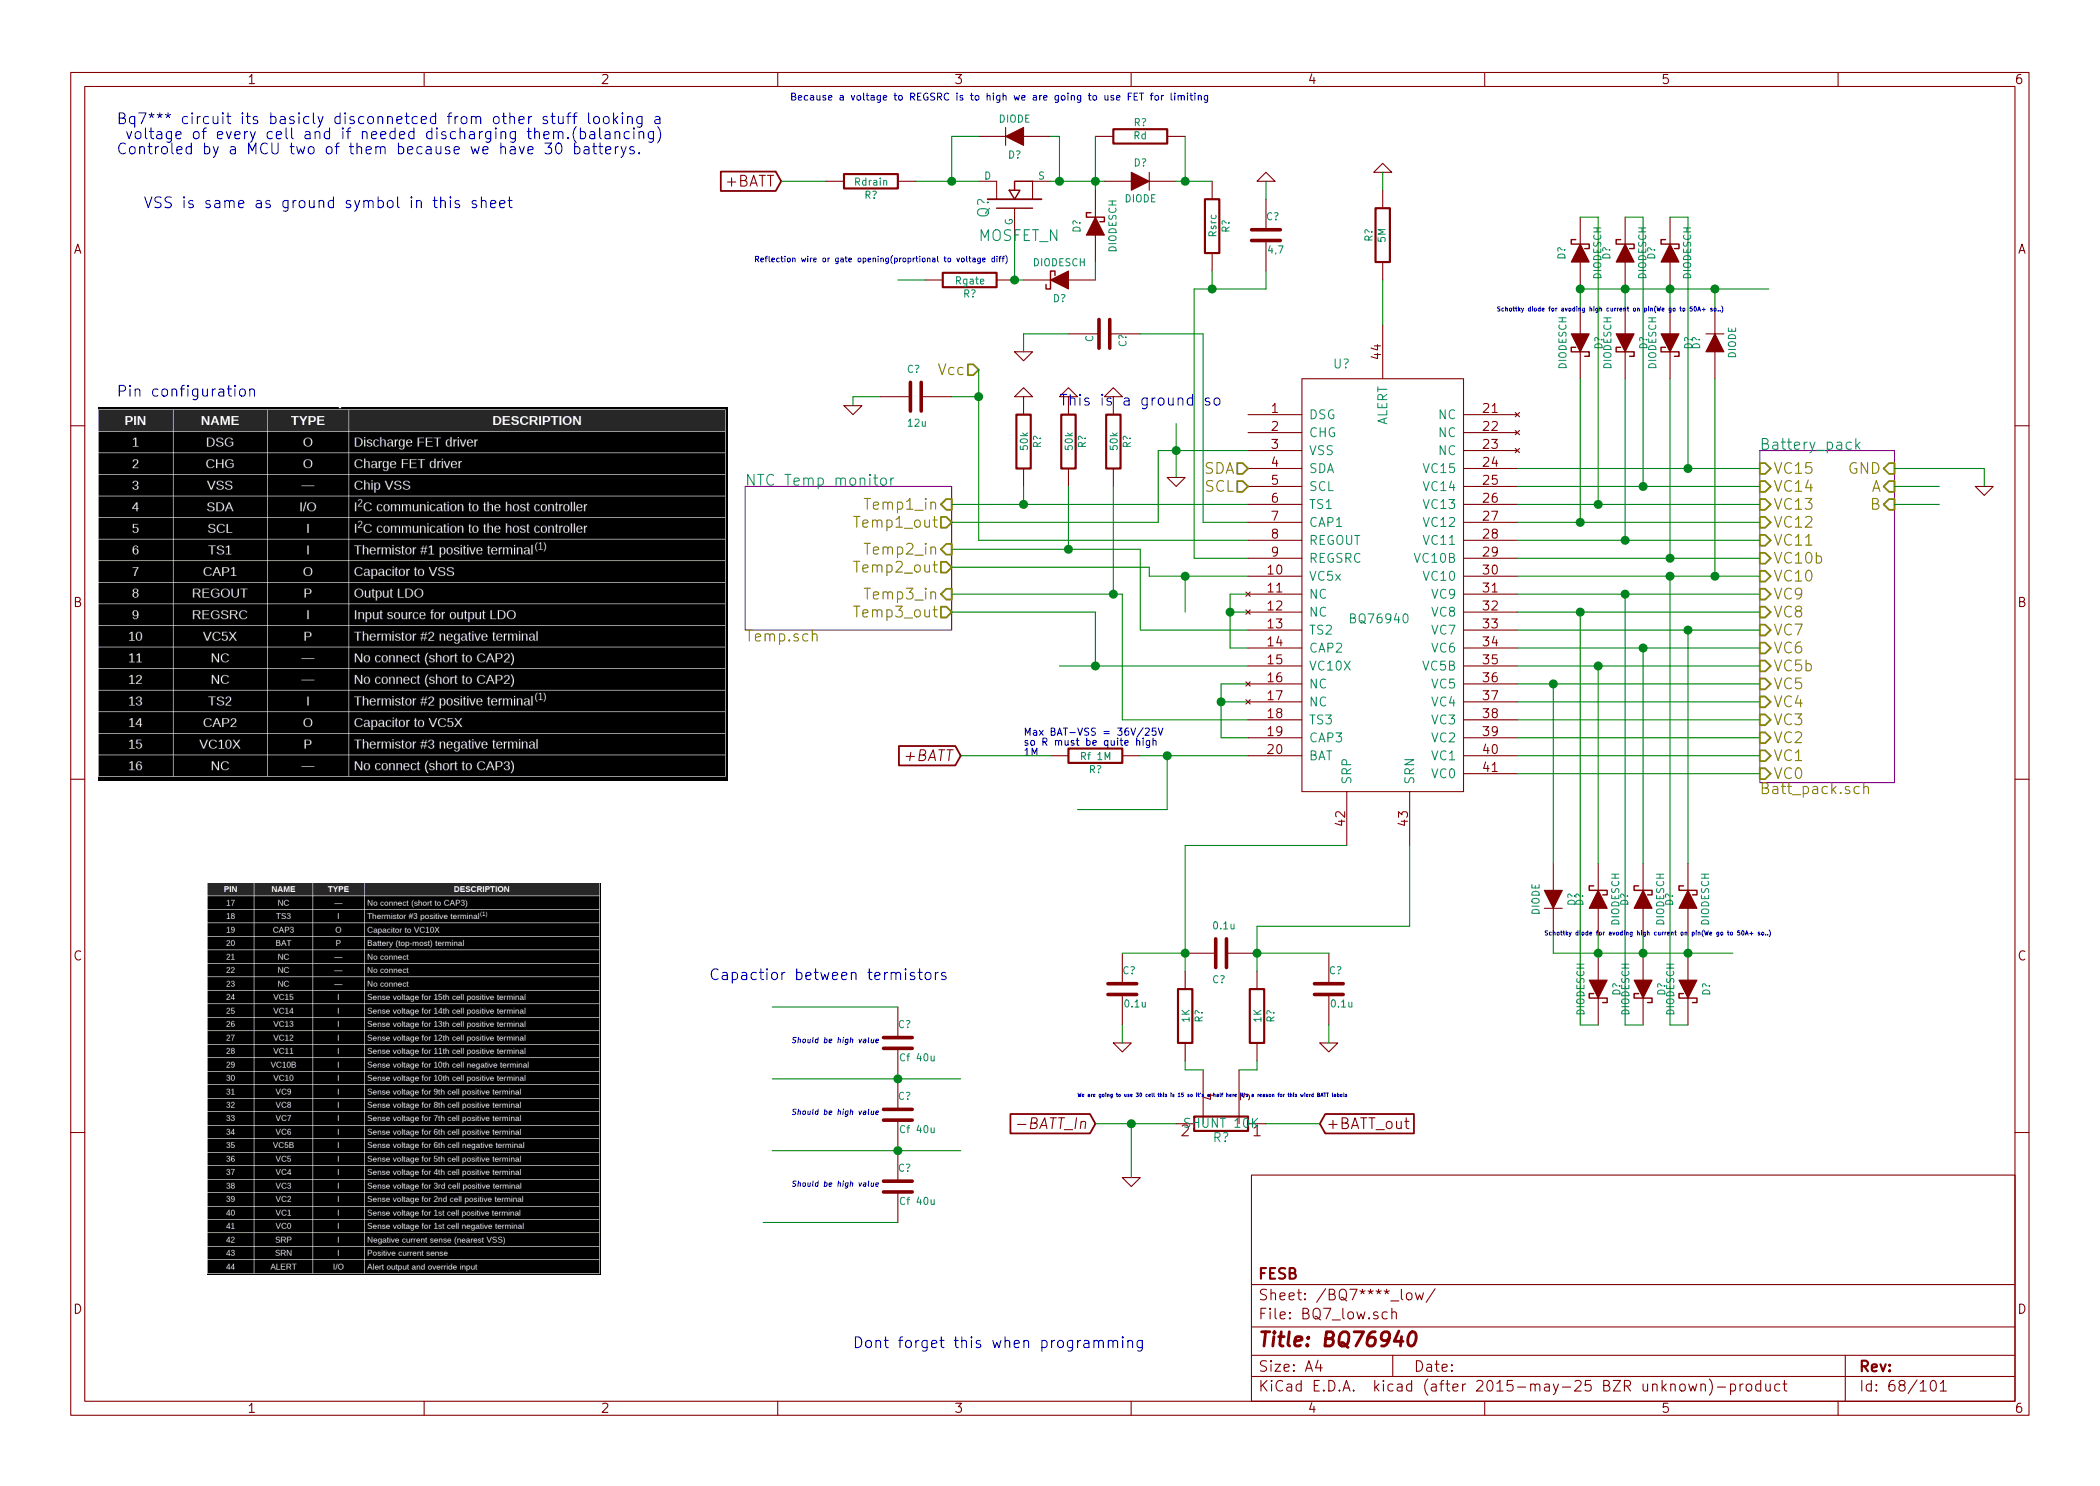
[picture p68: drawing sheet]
EESchema Schematic File Version 2
LIBS:iso5500
LIBS:crf_1
LIBS:BQ76940
LIBS:power
LIBS:device
LIBS:transistors
LIBS:conn
LIBS:linear
LIBS:regul
LIBS:74xx
LIBS:cmos4000
LIBS:adc-dac
LIBS:memory
LIBS:xilinx
LIBS:microcontrollers
LIBS:dsp
LIBS:microchip
LIBS:analog_switches
LIBS:motorola
LIBS:texas
LIBS:intel
LIBS:audio
LIBS:interface
LIBS:digital-audio
LIBS:philips
LIBS:display
LIBS:cypress
LIBS:siliconi
LIBS:opto
LIBS:atmel
LIBS:contrib
LIBS:valves
LIBS:BMS-cache
EELAYER 25 0
EELAYER END
$Descr A4 11693 8268
encoding utf-8
Sheet 68 101
Title "BQ76940"
Date ""
Rev ""
Comp "FESB"
Comment1 ""
Comment2 ""
Comment3 ""
Comment4 ""
$EndDescr
Text Notes 650  850  0    60   ~ 0
Bq7*** circuit its basicly disconnetced from other stuff looking a\n voltage of every cell and if needed discharging them.(balancing)\nControled by a MCU two of them because we have 30 batterys.
Text Notes 650  2200 0    60   ~ 0
Pin configuration\n
Text Notes 4750 7500 0    60   ~ 0
Dont forget this when programming
$Sheet
S 4150 2700 1150 800 
U 55844E2F
F0 "NTC Temp monitor" 60
F1 "Temp.sch" 60
F2 "Temp1_in" I R 5300 2800 60 
F3 "Temp2_in" I R 5300 3050 60 
F4 "Temp3_in" I R 5300 3300 60 
F5 "Temp1_out" O R 5300 2900 60 
F6 "Temp2_out" O R 5300 3150 60 
F7 "Temp3_out" O R 5300 3400 60 
$EndSheet
$Comp
L R R?
U 1 1
P 7700 1300
F 0 "R?" V 7780 1300 40  0000 C CNN
F 1 "5M" V 7707 1301 40  0000 C CNN
F 2 "" V 7630 1300 30  0000 C CNN
F 3 "" H 7700 1300 30  0000 C CNN
	1    7700 1300
	-1   0    0    1   
$EndComp
$Comp
L GND #PWR05
U 1 1
P 7700 950
F 0 "#PWR05" H 7700 950 30  0001 C CNN
F 1 "GND" H 7700 880 30  0001 C CNN
F 2 "" H 7700 950 60  0000 C CNN
F 3 "" H 7700 950 60  0000 C CNN
	1    7700 950 
	-1   0    0    1   
$EndComp
$Comp
L R R?
U 1 1
P 5700 2450
F 0 "R?" V 5780 2450 40  0000 C CNN
F 1 "50k" V 5707 2451 40  0000 C CNN
F 2 "" V 5630 2450 30  0000 C CNN
F 3 "" H 5700 2450 30  0000 C CNN
	1    5700 2450
	1    0    0    -1  
$EndComp
$Comp
L R R?
U 1 1
P 5950 2450
F 0 "R?" V 6030 2450 40  0000 C CNN
F 1 "50k" V 5957 2451 40  0000 C CNN
F 2 "" V 5880 2450 30  0000 C CNN
F 3 "" H 5950 2450 30  0000 C CNN
	1    5950 2450
	1    0    0    -1  
$EndComp
$Comp
L R R?
U 1 1
P 6200 2450
F 0 "R?" V 6280 2450 40  0000 C CNN
F 1 "50k" V 6207 2451 40  0000 C CNN
F 2 "" V 6130 2450 30  0000 C CNN
F 3 "" H 6200 2450 30  0000 C CNN
	1    6200 2450
	1    0    0    -1  
$EndComp
$Comp
L GND #PWR06
U 1 1
P 5700 2200
F 0 "#PWR06" H 5700 2200 30  0001 C CNN
F 1 "GND" H 5700 2130 30  0001 C CNN
F 2 "" H 5700 2200 60  0000 C CNN
F 3 "" H 5700 2200 60  0000 C CNN
	1    5700 2200
	-1   0    0    1   
$EndComp
$Comp
L GND #PWR07
U 1 1
P 5950 2200
F 0 "#PWR07" H 5950 2200 30  0001 C CNN
F 1 "GND" H 5950 2130 30  0001 C CNN
F 2 "" H 5950 2200 60  0000 C CNN
F 3 "" H 5950 2200 60  0000 C CNN
	1    5950 2200
	-1   0    0    1   
$EndComp
$Comp
L GND #PWR08
U 1 1
P 6200 2200
F 0 "#PWR08" H 6200 2200 30  0001 C CNN
F 1 "GND" H 6200 2130 30  0001 C CNN
F 2 "" H 6200 2200 60  0000 C CNN
F 3 "" H 6200 2200 60  0000 C CNN
	1    6200 2200
	-1   0    0    1   
$EndComp
Text GLabel 7350 6250 2    60   Input ~ 0
+BATT_out
$Comp
L C C?
U 1 1
P 6800 5300
F 0 "C?" V 6950 5250 40  0000 L CNN
F 1 "0.1u" V 6650 5250 40  0000 L CNN
F 2 "" H 6838 5150 30  0000 C CNN
F 3 "" H 6800 5300 60  0000 C CNN
	1    6800 5300
	0    1    1    0   
$EndComp
$Comp
L BQ76940 U?
U 1 1
P 7700 3250
F 0 "U?" H 7470 4480 50  0000 C CNN
F 1 "BQ76940" H 7680 3060 50  0000 C CNN
F 2 "MODULE" H 7740 4050 50  0001 C CNN
F 3 "DOCUMENTATION" H 7650 1680 50  0001 C CNN
	1    7700 3250
	1    0    0    -1  
$EndComp
$Comp
L SHUNT R?
U 1 1
P 6800 6250
F 0 "R?" V 6880 6250 50  0000 C CNN
F 1 "SHUNT 10K" V 6800 6250 50  0000 C CNN
F 2 "" H 6800 6250 60  0000 C CNN
F 3 "" H 6800 6250 60  0000 C CNN
	1    6800 6250
	0    1    1    0   
$EndComp
$Comp
L R R?
U 1 1
P 6600 5650
F 0 "R?" V 6680 5650 40  0000 C CNN
F 1 "1K" V 6607 5651 40  0000 C CNN
F 2 "" V 6530 5650 30  0000 C CNN
F 3 "" H 6600 5650 30  0000 C CNN
	1    6600 5650
	1    0    0    -1  
$EndComp
$Comp
L R R?
U 1 1
P 7000 5650
F 0 "R?" V 7080 5650 40  0000 C CNN
F 1 "1K" V 7007 5651 40  0000 C CNN
F 2 "" V 6930 5650 30  0000 C CNN
F 3 "" H 7000 5650 30  0000 C CNN
	1    7000 5650
	1    0    0    -1  
$EndComp
$Comp
L C C?
U 1 1
P 6250 5500
F 0 "C?" H 6250 5600 40  0000 L CNN
F 1 "0.1u" H 6256 5415 40  0000 L CNN
F 2 "" H 6288 5350 30  0000 C CNN
F 3 "" H 6250 5500 60  0000 C CNN
	1    6250 5500
	1    0    0    -1  
$EndComp
$Comp
L C C?
U 1 1
P 7400 5500
F 0 "C?" H 7400 5600 40  0000 L CNN
F 1 "0.1u" H 7406 5415 40  0000 L CNN
F 2 "" H 7438 5350 30  0000 C CNN
F 3 "" H 7400 5500 60  0000 C CNN
	1    7400 5500
	1    0    0    -1  
$EndComp
$Comp
L GND #PWR09
U 1 1
P 6250 5800
F 0 "#PWR09" H 6250 5800 30  0001 C CNN
F 1 "GND" H 6250 5730 30  0001 C CNN
F 2 "" H 6250 5800 60  0000 C CNN
F 3 "" H 6250 5800 60  0000 C CNN
	1    6250 5800
	1    0    0    -1  
$EndComp
$Comp
L GND #PWR010
U 1 1
P 7400 5800
F 0 "#PWR010" H 7400 5800 30  0001 C CNN
F 1 "GND" H 7400 5730 30  0001 C CNN
F 2 "" H 7400 5800 60  0000 C CNN
F 3 "" H 7400 5800 60  0000 C CNN
	1    7400 5800
	1    0    0    -1  
$EndComp
Text GLabel 6100 6250 0    60   Input Italic 0
-BATT_In
$Comp
L GND #PWR011
U 1 1
P 6300 6550
F 0 "#PWR011" H 6300 6550 30  0001 C CNN
F 1 "GND" H 6300 6480 30  0001 C CNN
F 2 "" H 6300 6550 60  0000 C CNN
F 3 "" H 6300 6550 60  0000 C CNN
	1    6300 6550
	1    0    0    -1  
$EndComp
$Comp
L GND #PWR012
U 1 1
P 6550 2650
F 0 "#PWR012" H 6550 2650 30  0001 C CNN
F 1 "GND" H 6550 2580 30  0001 C CNN
F 2 "" H 6550 2650 60  0000 C CNN
F 3 "" H 6550 2650 60  0000 C CNN
	1    6550 2650
	1    0    0    -1  
$EndComp
Text GLabel 5350 4200 0    60   Input Italic 0
+BATT
$Comp
L R R?
U 1 1
P 6100 4200
F 0 "R?" V 6180 4200 40  0000 C CNN
F 1 "Rf 1M" V 6107 4201 40  0000 C CNN
F 2 "" V 6030 4200 30  0000 C CNN
F 3 "" H 6100 4200 30  0000 C CNN
	1    6100 4200
	0    1    1    0   
$EndComp
Text Notes 4900 5800 2    30   Italic 0
Should be high value\n
Text Label 5900 3700 2    50   Italic 0
VC10X
$Comp
L R R?
U 1 1
P 5400 1550
F 0 "R?" V 5480 1550 40  0000 C CNN
F 1 "Rgate" V 5407 1551 40  0000 C CNN
F 2 "" V 5330 1550 30  0000 C CNN
F 3 "" H 5400 1550 30  0000 C CNN
	1    5400 1550
	0    1    1    0   
$EndComp
$Comp
L MOSFET_N Q?
U 1 1
P 5650 1100
F 0 "Q?" H 5660 1270 60  0000 R CNN
F 1 "MOSFET_N" V 5450 1300 60  0000 R CNN
F 2 "" H 5650 1100 60  0000 C CNN
F 3 "" H 5650 1100 60  0000 C CNN
	1    5650 1100
	0    -1   -1   0   
$EndComp
$Comp
L R R?
U 1 1
P 4850 1000
F 0 "R?" V 4930 1000 40  0000 C CNN
F 1 "Rdrain" V 4857 1001 40  0000 C CNN
F 2 "" V 4780 1000 30  0000 C CNN
F 3 "" H 4850 1000 30  0000 C CNN
	1    4850 1000
	0    1    1    0   
$EndComp
$Comp
L DIODE D?
U 1 1
P 5650 750
F 0 "D?" H 5650 850 40  0000 C CNN
F 1 "DIODE" H 5650 650 40  0000 C CNN
F 2 "" H 5650 750 60  0000 C CNN
F 3 "" H 5650 750 60  0000 C CNN
	1    5650 750 
	-1   0    0    1   
$EndComp
$Comp
L DIODESCH D?
U 1 1
P 5900 1550
F 0 "D?" H 5900 1650 40  0000 C CNN
F 1 "DIODESCH" H 5900 1450 40  0000 C CNN
F 2 "" H 5900 1550 60  0000 C CNN
F 3 "" H 5900 1550 60  0000 C CNN
	1    5900 1550
	-1   0    0    1   
$EndComp
$Comp
L DIODESCH D?
U 1 1
P 6100 1250
F 0 "D?" H 6100 1350 40  0000 C CNN
F 1 "DIODESCH" H 6100 1150 40  0000 C CNN
F 2 "" H 6100 1250 60  0000 C CNN
F 3 "" H 6100 1250 60  0000 C CNN
	1    6100 1250
	0    -1   -1   0   
$EndComp
$Comp
L DIODE D?
U 1 1
P 6350 1000
F 0 "D?" H 6350 1100 40  0000 C CNN
F 1 "DIODE" H 6350 900 40  0000 C CNN
F 2 "" H 6350 1000 60  0000 C CNN
F 3 "" H 6350 1000 60  0000 C CNN
	1    6350 1000
	1    0    0    -1  
$EndComp
$Comp
L R R?
U 1 1
P 6350 750
F 0 "R?" V 6430 750 40  0000 C CNN
F 1 "Rd" V 6357 751 40  0000 C CNN
F 2 "" V 6280 750 30  0000 C CNN
F 3 "" H 6350 750 30  0000 C CNN
	1    6350 750 
	0    -1   -1   0   
$EndComp
$Comp
L R R?
U 1 1
P 6750 1250
F 0 "R?" V 6830 1250 40  0000 C CNN
F 1 "Rsrc" V 6757 1251 40  0000 C CNN
F 2 "" V 6680 1250 30  0000 C CNN
F 3 "" H 6750 1250 30  0000 C CNN
	1    6750 1250
	1    0    0    -1  
$EndComp
Text Label 5000 1550 2    60   ~ 0
VC10X
$Comp
L C C?
U 1 1
P 7050 1300
F 0 "C?" H 7050 1400 40  0000 L CNN
F 1 "4,7" H 7056 1215 40  0000 L CNN
F 2 "" H 7088 1150 30  0000 C CNN
F 3 "" H 7050 1300 60  0000 C CNN
	1    7050 1300
	1    0    0    -1  
$EndComp
$Comp
L GND #PWR013
U 1 1
P 7050 1000
F 0 "#PWR013" H 7050 1000 30  0001 C CNN
F 1 "GND" H 7050 930 30  0001 C CNN
F 2 "" H 7050 1000 60  0000 C CNN
F 3 "" H 7050 1000 60  0000 C CNN
	1    7050 1000
	-1   0    0    1   
$EndComp
Text GLabel 4350 1000 0    60   Input ~ 0
+BATT
Text HLabel 6950 2700 0    60   Input ~ 0
SCL
Text HLabel 6950 2600 0    60   Input ~ 0
SDA
$Comp
L C C?
U 1 1
P 5100 2200
F 0 "C?" V 4950 2150 40  0000 L CNN
F 1 "12u" V 5250 2150 40  0000 L CNN
F 2 "" H 5138 2050 30  0000 C CNN
F 3 "" H 5100 2200 60  0000 C CNN
	1    5100 2200
	0    1    1    0   
$EndComp
$Comp
L GND #PWR014
U 1 1
P 4750 2250
F 0 "#PWR014" H 4750 2250 30  0001 C CNN
F 1 "GND" H 4750 2180 30  0001 C CNN
F 2 "" H 4750 2250 60  0000 C CNN
F 3 "" H 4750 2250 60  0000 C CNN
	1    4750 2250
	1    0    0    -1  
$EndComp
Text HLabel 5450 2050 0    60   Input ~ 0
Vcc
Text Notes 5700 4200 0    40   ~ 0
Max BAT-VSS = 36V/25V\nso R must be quite high \n1M
Text Label 6600 3400 0    60   ~ 0
VC5X
Text Label 6550 2350 2    60   ~ 0
VSS
Text Label 4300 5600 2    60   ~ 0
VSS
Text Label 4300 6400 2    60   ~ 0
VC10X
Text Label 4300 6000 2    60   ~ 0
VC5X
$Comp
L C C?
U 1 1
P 5000 5800
F 0 "C?" H 5000 5900 40  0000 L CNN
F 1 "Cf 40u" H 5006 5715 40  0000 L CNN
F 2 "" H 5038 5650 30  0000 C CNN
F 3 "" H 5000 5800 60  0000 C CNN
	1    5000 5800
	1    0    0    -1  
$EndComp
$Comp
L C C?
U 1 1
P 5000 6200
F 0 "C?" H 5000 6300 40  0000 L CNN
F 1 "Cf 40u" H 5006 6115 40  0000 L CNN
F 2 "" H 5038 6050 30  0000 C CNN
F 3 "" H 5000 6200 60  0000 C CNN
	1    5000 6200
	1    0    0    -1  
$EndComp
Text Label 6000 4500 2    60   ~ 0
BATT
Text Label 4250 6800 2    60   ~ 0
BATT
$Comp
L C C?
U 1 1
P 5000 6600
F 0 "C?" H 5000 6700 40  0000 L CNN
F 1 "Cf 40u" H 5006 6515 40  0000 L CNN
F 2 "" H 5038 6450 30  0000 C CNN
F 3 "" H 5000 6600 60  0000 C CNN
	1    5000 6600
	1    0    0    -1  
$EndComp
Text Notes 3950 5450 0    60   ~ 0
Capactior between termistors
$Comp
L C C?
U 1 1
P 6150 1850
F 0 "C?" H 6150 1950 40  0000 L CNN
F 1 "C" H 6156 1765 40  0000 L CNN
F 2 "" H 6188 1700 30  0000 C CNN
F 3 "" H 6150 1850 60  0000 C CNN
	1    6150 1850
	0    1    1    0   
$EndComp
$Comp
L GND #PWR015
U 1 1
P 5700 1950
F 0 "#PWR015" H 5700 1950 30  0001 C CNN
F 1 "GND" H 5700 1880 30  0001 C CNN
F 2 "" H 5700 1950 60  0000 C CNN
F 3 "" H 5700 1950 60  0000 C CNN
	1    5700 1950
	1    0    0    -1  
$EndComp
Text Label 5350 6000 0    60   ~ 0
A
Text Label 5350 6400 0    60   ~ 0
B
Text Notes 800  1150 0    60   ~ 0
VSS is same as ground symbol in this sheet
Text Notes 4900 6200 2    30   Italic 0
Should be high value\n
Text Notes 4900 6600 2    30   Italic 0
Should be high value\n
Text Notes 4400 550  0    39   ~ 0
Because a voltage to REGSRC is to high we are going to use FET for limiting
Text Notes 4200 1450 0    31   ~ 0
Reflection wire or gate opening(proprtional to voltage diff)
Text Label 9650 5300 0    59   ~ 0
VC5X
$Comp
L DIODE D?
U 1 1
P 8650 5000
F 0 "D?" H 8650 5100 40  0000 C CNN
F 1 "DIODE" H 8650 4900 40  0000 C CNN
F 2 "" H 8650 5000 60  0000 C CNN
F 3 "" H 8650 5000 60  0000 C CNN
	1    8650 5000
	0    1    1    0   
$EndComp
$Comp
L DIODESCH D?
U 1 1
P 8900 5000
F 0 "D?" H 8900 5100 40  0000 C CNN
F 1 "DIODESCH" H 8900 4900 40  0000 C CNN
F 2 "" H 8900 5000 60  0000 C CNN
F 3 "" H 8900 5000 60  0000 C CNN
	1    8900 5000
	0    -1   -1   0   
$EndComp
$Comp
L DIODESCH D?
U 1 1
P 9150 5000
F 0 "D?" H 9150 5100 40  0000 C CNN
F 1 "DIODESCH" H 9150 4900 40  0000 C CNN
F 2 "" H 9150 5000 60  0000 C CNN
F 3 "" H 9150 5000 60  0000 C CNN
	1    9150 5000
	0    -1   -1   0   
$EndComp
$Comp
L DIODESCH D?
U 1 1
P 9400 5000
F 0 "D?" H 9400 5100 40  0000 C CNN
F 1 "DIODESCH" H 9400 4900 40  0000 C CNN
F 2 "" H 9400 5000 60  0000 C CNN
F 3 "" H 9400 5000 60  0000 C CNN
	1    9400 5000
	0    -1   -1   0   
$EndComp
$Comp
L DIODESCH D?
U 1 1
P 8900 5500
F 0 "D?" H 8900 5600 40  0000 C CNN
F 1 "DIODESCH" H 8900 5400 40  0000 C CNN
F 2 "" H 8900 5500 60  0000 C CNN
F 3 "" H 8900 5500 60  0000 C CNN
	1    8900 5500
	0    1    1    0   
$EndComp
$Comp
L DIODESCH D?
U 1 1
P 9150 5500
F 0 "D?" H 9150 5600 40  0000 C CNN
F 1 "DIODESCH" H 9150 5400 40  0000 C CNN
F 2 "" H 9150 5500 60  0000 C CNN
F 3 "" H 9150 5500 60  0000 C CNN
	1    9150 5500
	0    1    1    0   
$EndComp
$Comp
L DIODESCH D?
U 1 1
P 9400 5500
F 0 "D?" H 9400 5600 40  0000 C CNN
F 1 "DIODESCH" H 9400 5400 40  0000 C CNN
F 2 "" H 9400 5500 60  0000 C CNN
F 3 "" H 9400 5500 60  0000 C CNN
	1    9400 5500
	0    1    1    0   
$EndComp
Text Notes 8600 5200 0    24   ~ 0
Schottky diode for avoding high current on pin(We go to 50A+ so..)
Text Notes 5900 2250 0    60   ~ 0
This is a ground so
$Comp
L DIODE D?
U 1 1
P 9550 1900
F 0 "D?" H 9550 2000 40  0000 C CNN
F 1 "DIODE" H 9550 1800 40  0000 C CNN
F 2 "" H 9550 1900 60  0000 C CNN
F 3 "" H 9550 1900 60  0000 C CNN
	1    9550 1900
	0    -1   -1   0   
$EndComp
$Comp
L DIODESCH D?
U 1 1
P 9300 1900
F 0 "D?" H 9300 2000 40  0000 C CNN
F 1 "DIODESCH" H 9300 1800 40  0000 C CNN
F 2 "" H 9300 1900 60  0000 C CNN
F 3 "" H 9300 1900 60  0000 C CNN
	1    9300 1900
	0    1    1    0   
$EndComp
$Comp
L DIODESCH D?
U 1 1
P 9050 1900
F 0 "D?" H 9050 2000 40  0000 C CNN
F 1 "DIODESCH" H 9050 1800 40  0000 C CNN
F 2 "" H 9050 1900 60  0000 C CNN
F 3 "" H 9050 1900 60  0000 C CNN
	1    9050 1900
	0    1    1    0   
$EndComp
$Comp
L DIODESCH D?
U 1 1
P 8800 1900
F 0 "D?" H 8800 2000 40  0000 C CNN
F 1 "DIODESCH" H 8800 1800 40  0000 C CNN
F 2 "" H 8800 1900 60  0000 C CNN
F 3 "" H 8800 1900 60  0000 C CNN
	1    8800 1900
	0    1    1    0   
$EndComp
$Comp
L DIODESCH D?
U 1 1
P 9300 1400
F 0 "D?" H 9300 1500 40  0000 C CNN
F 1 "DIODESCH" H 9300 1300 40  0000 C CNN
F 2 "" H 9300 1400 60  0000 C CNN
F 3 "" H 9300 1400 60  0000 C CNN
	1    9300 1400
	0    -1   -1   0   
$EndComp
$Comp
L DIODESCH D?
U 1 1
P 9050 1400
F 0 "D?" H 9050 1500 40  0000 C CNN
F 1 "DIODESCH" H 9050 1300 40  0000 C CNN
F 2 "" H 9050 1400 60  0000 C CNN
F 3 "" H 9050 1400 60  0000 C CNN
	1    9050 1400
	0    -1   -1   0   
$EndComp
$Comp
L DIODESCH D?
U 1 1
P 8800 1400
F 0 "D?" H 8800 1500 40  0000 C CNN
F 1 "DIODESCH" H 8800 1300 40  0000 C CNN
F 2 "" H 8800 1400 60  0000 C CNN
F 3 "" H 8800 1400 60  0000 C CNN
	1    8800 1400
	0    -1   -1   0   
$EndComp
Text Notes 9600 1724 2    24   ~ 0
Schottky diode for avoding high current on pin(We go to 50A+ so..)
$Sheet
S 9800 2500 750  1850
U 3A5B5476
F0 "Battery_pack" 60
F1 "Batt_pack.sch" 60
F2 "GND" I R 10550 2600 60 
F3 "A" I R 10550 2700 60 
F4 "B" I R 10550 2800 60 
F5 "VC0" I L 9800 4300 60 
F6 "VC1" I L 9800 4200 60 
F7 "VC2" I L 9800 4100 60 
F8 "VC3" I L 9800 4000 60 
F9 "VC4" I L 9800 3900 60 
F10 "VC5" I L 9800 3800 60 
F11 "VC5b" I L 9800 3700 60 
F12 "VC6" I L 9800 3600 60 
F13 "VC7" I L 9800 3500 60 
F14 "VC8" I L 9800 3400 60 
F15 "VC9" I L 9800 3300 60 
F16 "VC10" I L 9800 3200 60 
F17 "VC10b" I L 9800 3100 60 
F18 "VC11" I L 9800 3000 60 
F19 "VC12" I L 9800 2900 60 
F20 "VC13" I L 9800 2800 60 
F21 "VC14" I L 9800 2700 60 
F22 "VC15" I L 9800 2600 60 
$EndSheet
Text Label 10800 2700 0    60   ~ 0
A
Text Label 10800 2800 0    60   ~ 0
B
$Comp
L GND #PWR016
U 1 1
P 11050 2700
F 0 "#PWR016" H 11050 2700 30  0001 C CNN
F 1 "GND" H 11050 2630 30  0001 C CNN
F 2 "" H 11050 2700 60  0000 C CNN
F 3 "" H 11050 2700 60  0000 C CNN
	1    11050 2700
	1    0    0    -1  
$EndComp
Wire Wire Line
	6450 2500 6450 2900
Wire Wire Line
	6450 2900 5300 2900
Wire Wire Line
	6950 3500 6350 3500
Wire Wire Line
	6350 3500 6350 3050
Wire Wire Line
	6350 3050 5300 3050
Wire Wire Line
	5300 3150 6400 3150
Wire Wire Line
	6400 3150 6400 3200
Wire Wire Line
	6400 3200 6950 3200
Wire Wire Line
	6950 4000 6250 4000
Wire Wire Line
	6250 4000 6250 3300
Wire Wire Line
	6250 3300 5300 3300
Wire Wire Line
	5300 3400 6100 3400
Wire Wire Line
	6100 3400 6100 3700
Wire Wire Line
	5900 3700 6950 3700
Wire Wire Line
	7700 1050 7700 950 
Wire Wire Line
	5300 2800 6950 2800
Connection ~ 5700 2800
Connection ~ 5950 3050
Connection ~ 6200 3300
Wire Wire Line
	6600 5900 6600 5950
Wire Wire Line
	6600 5950 6700 5950
Wire Wire Line
	6900 5950 7000 5950
Wire Wire Line
	7000 5950 7000 5900
Wire Wire Line
	7000 5150 7000 5400
Wire Wire Line
	6600 4700 6600 5400
Wire Wire Line
	7000 5300 7400 5300
Connection ~ 7000 5300
Connection ~ 6600 5300
Wire Wire Line
	7400 5700 7400 5800
Wire Wire Line
	6250 5700 6250 5800
Wire Wire Line
	6100 6250 6550 6250
Wire Wire Line
	6300 6250 6300 6550
Connection ~ 6300 6250
Wire Wire Line
	6550 2350 6550 2650
Connection ~ 6550 2500
Wire Wire Line
	5850 4200 5350 4200
Wire Wire Line
	6600 5300 6250 5300
Connection ~ 6100 3700
Wire Wire Line
	5100 1000 5450 1000
Wire Wire Line
	5300 1000 5300 750 
Connection ~ 5300 1000
Wire Wire Line
	5700 1550 5650 1550
Connection ~ 5650 1550
Wire Wire Line
	6100 1550 6100 1450
Wire Wire Line
	5850 1000 6150 1000
Wire Wire Line
	6100 750  6100 1050
Wire Wire Line
	5900 1000 5900 750 
Wire Wire Line
	5900 750  5850 750 
Connection ~ 5900 1000
Wire Wire Line
	5300 750  5450 750 
Connection ~ 6100 1000
Wire Wire Line
	6550 1000 6750 1000
Wire Wire Line
	6600 750  6600 1000
Connection ~ 6600 1000
Wire Wire Line
	5950 2700 5950 3050
Wire Wire Line
	6200 2700 6200 3300
Wire Wire Line
	5650 1550 5650 1300
Wire Wire Line
	5150 1550 5000 1550
Wire Wire Line
	6650 3100 6950 3100
Wire Wire Line
	4350 1000 4600 1000
Wire Wire Line
	5700 2700 5700 2800
Wire Wire Line
	6450 2500 6950 2500
Wire Wire Line
	6650 3100 6650 1600
Wire Wire Line
	6750 1500 6750 1600
Connection ~ 6750 1600
Wire Wire Line
	5450 3000 6950 3000
Wire Wire Line
	5450 2050 5450 3000
Wire Wire Line
	5300 2200 5450 2200
Connection ~ 5450 2200
Wire Wire Line
	4750 2250 4750 2200
Wire Wire Line
	4750 2200 4900 2200
Wire Wire Line
	6600 3200 6600 3400
Connection ~ 6600 3200
Wire Wire Line
	4300 6000 5350 6000
Wire Wire Line
	4300 6400 5350 6400
Connection ~ 5000 6000
Connection ~ 5000 6400
Wire Wire Line
	6950 2900 6700 2900
Wire Wire Line
	6700 2900 6700 1850
Wire Wire Line
	6700 1850 6350 1850
Wire Wire Line
	5700 1950 5700 1850
Wire Wire Line
	5700 1850 5950 1850
Wire Wire Line
	6350 4200 6950 4200
Connection ~ 6500 4200
Wire Wire Line
	4250 6800 5000 6800
Wire Wire Line
	4300 5600 5000 5600
Wire Wire Line
	8650 5300 9650 5300
Wire Wire Line
	8900 5200 8900 5300
Connection ~ 8900 5300
Wire Wire Line
	9150 5200 9150 5300
Connection ~ 9150 5300
Wire Wire Line
	9400 5200 9400 5300
Connection ~ 9400 5300
Wire Wire Line
	6950 3300 6850 3300
Wire Wire Line
	6850 3300 6850 3600
Wire Wire Line
	6850 3600 6950 3600
Wire Wire Line
	6950 3400 6850 3400
Connection ~ 6850 3400
Wire Wire Line
	7050 6250 7350 6250
Wire Wire Line
	6000 4500 6500 4500
Wire Wire Line
	6500 4500 6500 4200
Wire Wire Line
	6600 4700 7500 4700
Wire Wire Line
	9550 1600 9550 1700
Wire Wire Line
	9300 1700 9300 1600
Connection ~ 9300 1600
Wire Wire Line
	9050 1700 9050 1600
Connection ~ 9050 1600
Wire Wire Line
	8800 1700 8800 1600
Connection ~ 8800 1600
Wire Wire Line
	6950 3800 6800 3800
Wire Wire Line
	6800 3800 6800 4100
Wire Wire Line
	6800 4100 6950 4100
Wire Wire Line
	6950 3900 6800 3900
Connection ~ 6800 3900
Wire Wire Line
	8650 5300 8650 5200
Wire Wire Line
	7850 5150 7850 4700
Wire Wire Line
	7000 5150 7850 5150
Wire Wire Line
	8450 4300 9800 4300
Wire Wire Line
	9800 4200 8450 4200
Wire Wire Line
	8450 4100 9800 4100
Wire Wire Line
	9800 4000 8450 4000
Wire Wire Line
	8450 3900 9800 3900
Wire Wire Line
	9800 3800 8450 3800
Wire Wire Line
	8450 3700 9800 3700
Wire Wire Line
	9800 3600 8450 3600
Wire Wire Line
	8450 3500 9800 3500
Wire Wire Line
	9800 3400 8450 3400
Wire Wire Line
	8450 3300 9800 3300
Wire Wire Line
	9800 3200 8450 3200
Wire Wire Line
	9800 3100 8450 3100
Wire Wire Line
	8450 3000 9800 3000
Wire Wire Line
	9800 2900 8450 2900
Wire Wire Line
	8450 2800 9800 2800
Wire Wire Line
	9800 2700 8450 2700
Wire Wire Line
	8450 2600 9800 2600
Wire Wire Line
	10550 2800 10800 2800
Wire Wire Line
	10800 2700 10550 2700
Wire Wire Line
	10550 2600 11050 2600
Wire Wire Line
	11050 2600 11050 2700
Wire Wire Line
	8650 4800 8650 3800
Connection ~ 8650 3800
Wire Wire Line
	8900 4800 8900 3700
Connection ~ 8900 3700
Wire Wire Line
	9150 4800 9150 3600
Connection ~ 9150 3600
Wire Wire Line
	9400 4800 9400 3500
Connection ~ 9400 3500
Wire Wire Line
	8900 5700 8800 5700
Wire Wire Line
	8800 5700 8800 3400
Connection ~ 8800 3400
Wire Wire Line
	9150 5700 9050 5700
Wire Wire Line
	9050 5700 9050 3300
Connection ~ 9050 3300
Wire Wire Line
	9400 5700 9300 5700
Wire Wire Line
	9300 5700 9300 3200
Connection ~ 9300 3200
Text Label 9850 1600 0    59   ~ 0
VC10X
Connection ~ 9550 1600
Wire Wire Line
	8800 1600 9850 1600
Wire Wire Line
	9550 2100 9550 3200
Connection ~ 9550 3200
Wire Wire Line
	9300 2100 9300 3100
Connection ~ 9300 3100
Wire Wire Line
	9050 2100 9050 3000
Connection ~ 9050 3000
Wire Wire Line
	8800 2100 8800 2900
Connection ~ 8800 2900
Wire Wire Line
	8800 1200 8900 1200
Wire Wire Line
	8900 1200 8900 2800
Connection ~ 8900 2800
Wire Wire Line
	9050 1200 9150 1200
Wire Wire Line
	9150 1200 9150 2700
Connection ~ 9150 2700
Wire Wire Line
	9300 1200 9400 1200
Wire Wire Line
	9400 1200 9400 2600
Connection ~ 9400 2600
Text Notes 6000 6100 0    20   ~ 0
We are going to use 30 cell this is 15 so it's a half here it's a reason for this wierd BATT labels
Wire Wire Line
	7700 1800 7700 1550
Wire Wire Line
	7050 1000 7050 1100
Wire Wire Line
	6650 1600 7050 1600
Wire Wire Line
	7050 1600 7050 1500
$EndSCHEMATC
